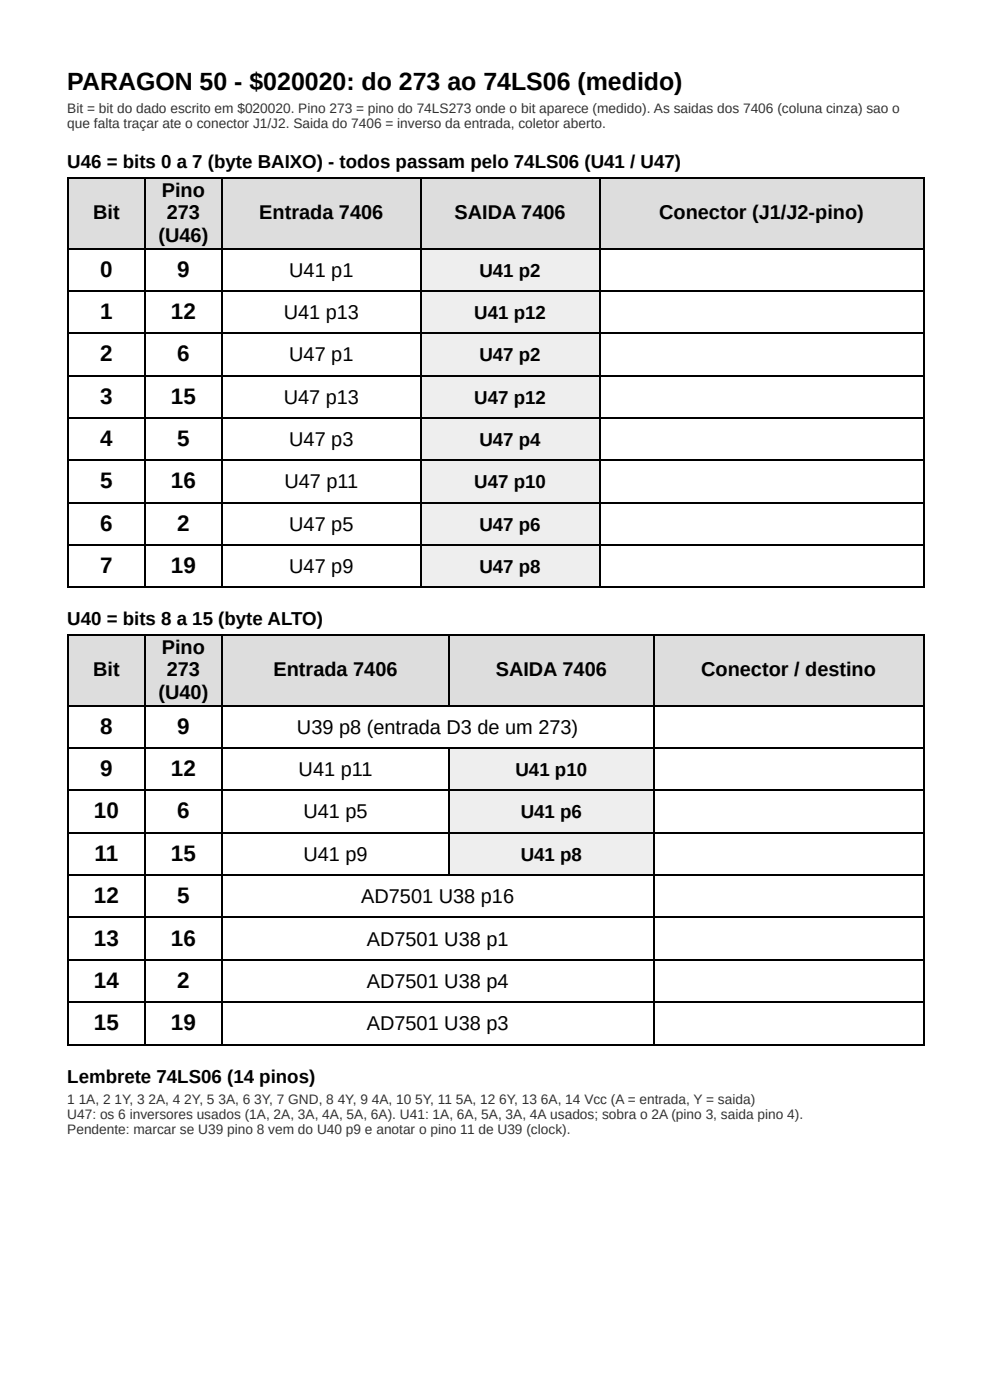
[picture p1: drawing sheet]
<svg xmlns="http://www.w3.org/2000/svg" width="210mm" height="297mm" viewBox="0 0 210 297" stroke-linecap="round" stroke-linejoin="round" font-family="sans-serif">
<defs><g id="words">
<text font-size="5.3" x="14.3" y="19.1">PARAGON 50 - $020020: do 273 ao 74LS06 (medido)</text>
<g font-size="4.8">
<text x="21.3" y="58.7">0</text>
<text x="37.6" y="58.7">9</text>
<text x="21.3" y="67.7">1</text>
<text x="36.3" y="67.7">12</text>
<text x="21.3" y="76.7">2</text>
<text x="37.6" y="76.7">6</text>
<text x="21.3" y="85.7">3</text>
<text x="36.3" y="85.7">15</text>
<text x="21.3" y="94.7">4</text>
<text x="37.6" y="94.7">5</text>
<text x="21.3" y="103.7">5</text>
<text x="36.3" y="103.7">16</text>
<text x="21.3" y="112.7">6</text>
<text x="37.6" y="112.7">2</text>
<text x="21.3" y="121.7">7</text>
<text x="36.3" y="121.7">19</text>
<text x="21.3" y="155.8">8</text>
<text x="37.6" y="155.8">9</text>
<text x="21.3" y="164.8">9</text>
<text x="36.3" y="164.8">12</text>
<text x="19.9" y="173.8">10</text>
<text x="37.6" y="173.8">6</text>
<text x="20.1" y="182.8">11</text>
<text x="36.3" y="182.8">15</text>
<text x="19.9" y="191.8">12</text>
<text x="37.6" y="191.8">5</text>
<text x="19.9" y="200.8">13</text>
<text x="36.3" y="200.8">16</text>
<text x="19.9" y="209.8">14</text>
<text x="37.6" y="209.8">2</text>
<text x="19.9" y="218.8">15</text>
<text x="36.3" y="218.8">19</text>
</g>
<g font-size="4.2">
<text x="34.4" y="41.8">Pino</text>
<text x="19.8" y="46.6">Bit</text>
<text x="35.4" y="46.6">273</text>
<text x="55.1" y="46.6">Entrada 7406</text>
<text x="96.5" y="46.6">SAIDA 7406</text>
<text x="140" y="46.6">Conector (J1/J2-pino)</text>
<text x="33.7" y="51.3">(U46)</text>
<text x="61.4" y="58.7">U41 p1</text>
<text x="60.2" y="67.7">U41 p13</text>
<text x="61.4" y="76.7">U47 p1</text>
<text x="60.2" y="85.7">U47 p13</text>
<text x="61.4" y="94.7">U47 p3</text>
<text x="60.4" y="103.7">U47 p11</text>
<text x="61.4" y="112.7">U47 p5</text>
<text x="61.4" y="121.7">U47 p9</text>
<text x="19.8" y="143.7">Bit</text>
<text x="34.4" y="138.9">Pino</text>
<text x="35.4" y="143.7">273</text>
<text x="58.1" y="143.7">Entrada 7406</text>
<text x="105.3" y="143.7">SAIDA 7406</text>
<text x="148.9" y="143.7">Conector / destino</text>
<text x="33.7" y="148.4">(U40)</text>
<text x="63.1" y="155.8">U39 p8 (entrada D3 de um 273)</text>
<text x="63.4" y="164.8">U41 p11</text>
<text x="64.4" y="173.8">U41 p5</text>
<text x="64.4" y="182.8">U41 p9</text>
<text x="76.7" y="191.8">AD7501 U38 p16</text>
<text x="77.9" y="200.8">AD7501 U38 p1</text>
<text x="77.9" y="209.8">AD7501 U38 p4</text>
<text x="77.9" y="218.8">AD7501 U38 p3</text>
</g>
<g font-size="4">
<text x="14.3" y="35.7">U46 = bits 0 a 7 (byte BAIXO) - todos passam pelo 74LS06 (U41 / U47)</text>
<text x="101.8" y="58.7">U41 p2</text>
<text x="100.7" y="67.7">U41 p12</text>
<text x="101.8" y="76.7">U47 p2</text>
<text x="100.7" y="85.7">U47 p12</text>
<text x="101.8" y="94.7">U47 p4</text>
<text x="100.7" y="103.7">U47 p10</text>
<text x="101.8" y="112.7">U47 p6</text>
<text x="101.8" y="121.7">U47 p8</text>
<text x="14.3" y="132.8">U40 = bits 8 a 15 (byte ALTO)</text>
<text x="109.5" y="164.8">U41 p10</text>
<text x="110.6" y="173.8">U41 p6</text>
<text x="110.6" y="182.8">U41 p8</text>
<text x="14.3" y="229.9">Lembrete 74LS06 (14 pinos)</text>
</g>
<g font-size="2.9" fill="#333">
<text x="14.3" y="24.1">Bit = bit do dado escrito em $020020. Pino 273 = pino do 74LS273 onde o bit aparece (medido). As saidas dos 7406 (coluna cinza) sao o</text>
<text x="14.3" y="27.3">que falta traçar ate o conector J1/J2. Saida do 7406 = inverso da entrada, coletor aberto.</text>
<text x="14.3" y="234.4">1 1A, 2 1Y, 3 2A, 4 2Y, 5 3A, 6 3Y, 7 GND, 8 4Y, 9 4A, 10 5Y, 11 5A, 12 6Y, 13 6A, 14 Vcc (A = entrada, Y = saida)</text>
<text x="14.3" y="237.6">U47: os 6 inversores usados (1A, 2A, 3A, 4A, 5A, 6A). U41: 1A, 6A, 5A, 3A, 4A usados; sobra o 2A (pino 3, saida pino 4).</text>
<text x="14.3" y="240.8">Pendente: marcar se U39 pino 8 vem do U40 p9 e anotar o pino 11 de U39 (clock).</text>
</g>
</g></defs>
<g fill="#ddd">
<path d="M14.6 37.8h16.1v15.1h-16.1z"/>
<path d="M30.7 37.8h16.4v15.1h-16.4z"/>
<path d="M47.1 37.8h42.3v15.1h-42.3z"/>
<path d="M89.4 37.8h37.9v15.1h-37.9z"/>
<path d="M127.3 37.8h69v15.1h-69z"/>
</g>
<g fill="#eee">
<path d="M89.4 52.9h37.9v9h-37.9z"/>
<path d="M89.4 61.9h37.9v9h-37.9z"/>
<path d="M89.4 70.9h37.9v9h-37.9z"/>
<path d="M89.4 79.9h37.9v9h-37.9z"/>
<path d="M89.4 88.9h37.9v9h-37.9z"/>
<path d="M89.4 97.9h37.9v9h-37.9z"/>
<path d="M89.4 106.9h37.9v9h-37.9z"/>
<path d="M89.4 115.9h37.9v9h-37.9z"/>
</g>
<g fill="none" stroke="#000" stroke-width=".26">
<path d="M14.3 37.7h182M14.4 37.6v87.3M30.8 37.6v87.3M47.2 37.6v87.3M89.3 37.6v87.3M127.4 37.6v87.3M196.2 37.6v87.3M14.3 52.8h182M14.3 61.8h182M14.3 70.8h182M14.3 79.8h182M14.3 88.8h182"/>
<path d="M14.3 97.8h182M14.3 106.8h182M14.3 115.8h182M14.3 124.8h182"/>
</g>
<g fill="#ddd">
<path d="M14.6 134.9h16.1v15.1h-16.1z"/>
<path d="M30.7 134.9h16.4v15.1h-16.4z"/>
<path d="M47.1 134.9h48.4v15.1h-48.4z"/>
<path d="M95.5 134.9h43.1v15.1h-43.1z"/>
<path d="M138.6 134.9h57.7v15.1h-57.7z"/>
</g>
<g fill="#eee">
<path d="M95.5 159h43.1v9h-43.1z"/>
<path d="M95.5 168h43.1v9h-43.1z"/>
<path d="M95.5 177h43.1v9h-43.1z"/>
</g>
<g fill="none" stroke="#000" stroke-width=".26">
<path d="M14.3 134.8h182M14.4 134.7v87.3M30.8 134.7v87.3M47.2 134.7v87.3M95.4 134.7v15.3M138.8 134.7v87.3M196.2 134.7v87.3M14.3 149.9h182M14.3 158.9h182M95.4 159v27M14.3 167.9h182M14.3 176.9h182"/>
<path d="M14.3 185.9h182M14.3 194.9h182M14.3 203.9h182M14.3 212.9h182M14.3 221.9h182"/>
</g>
<use href="#words"/>
</svg>
